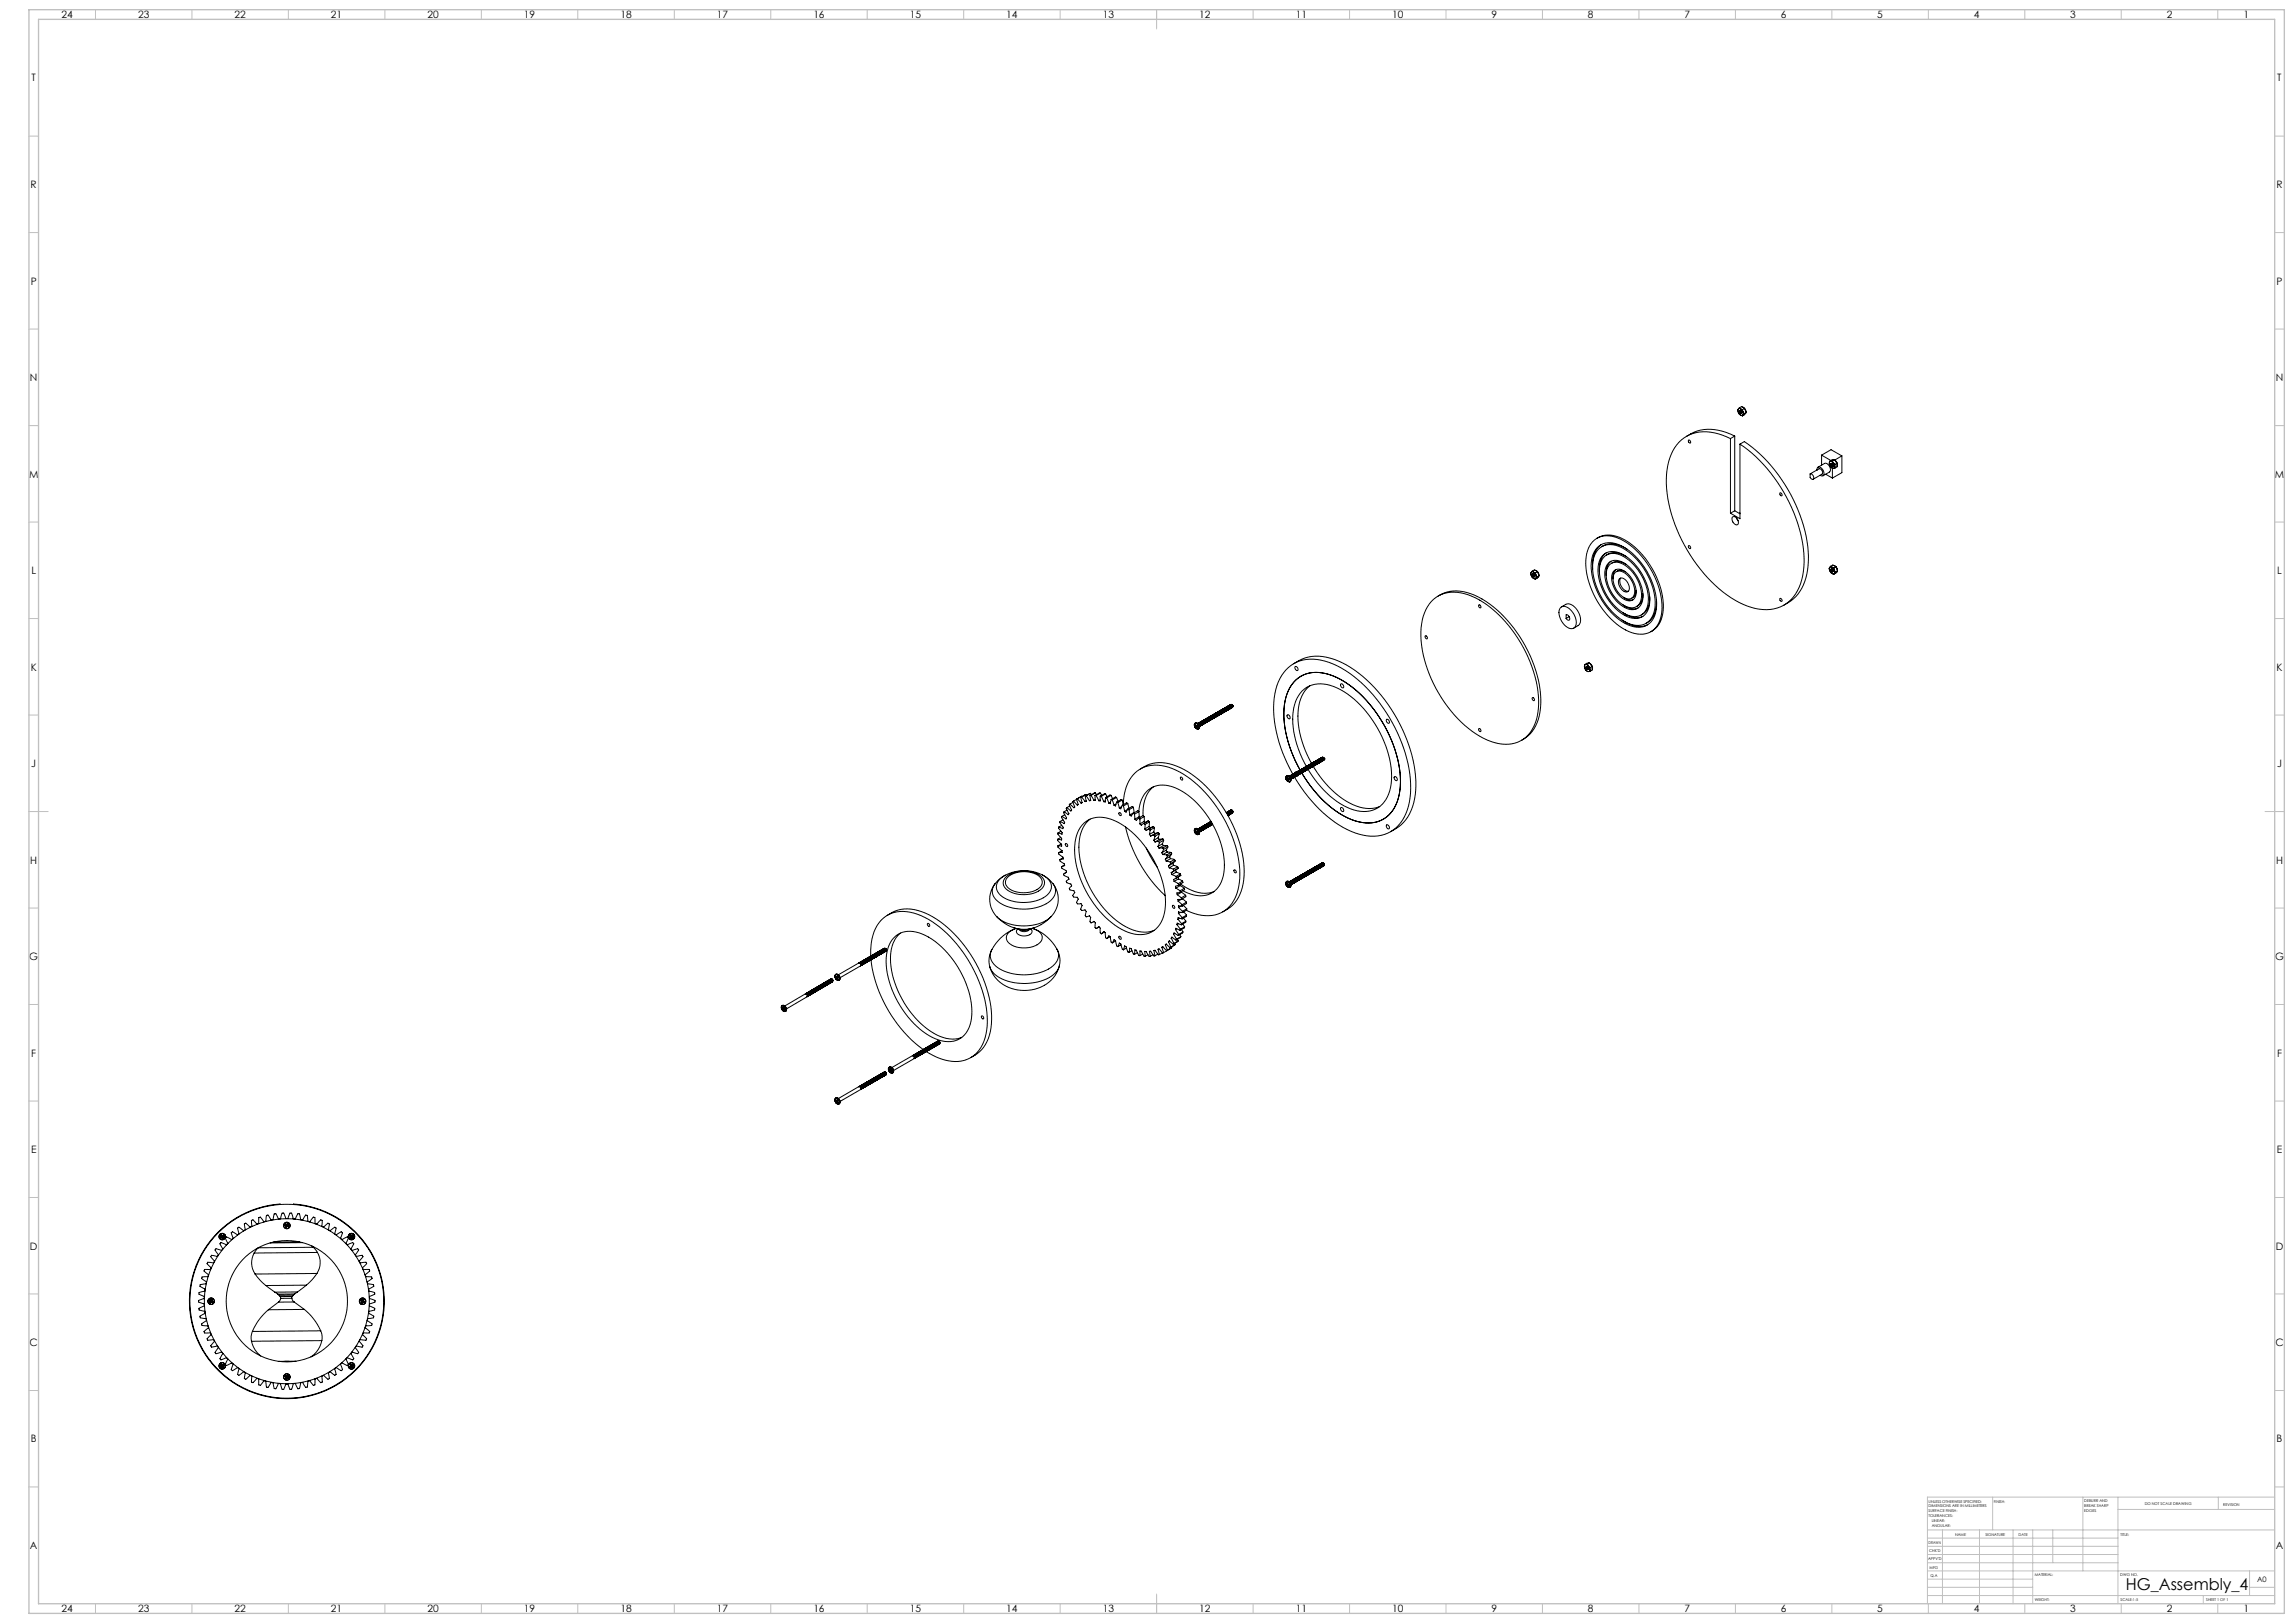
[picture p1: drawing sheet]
<svg xmlns="http://www.w3.org/2000/svg" width="1189mm" height="841mm" viewBox="0 0 1189 841" stroke-linecap="round" stroke-linejoin="round" font-family="sans-serif">
<defs><g id="words">
<text font-size="8.5" x="1102" y="824">HG_Assembly_4</text>
<g font-size="5.3">
<text x="32" y="9">24</text>
<text x="72" y="9">23</text>
<text x="122" y="9">22</text>
<text x="172" y="9">21</text>
<text x="222" y="9">20</text>
<text x="272" y="9">19</text>
<text x="322" y="9">18</text>
<text x="372" y="9">17</text>
<text x="422" y="9">16</text>
<text x="472" y="9">15</text>
<text x="522" y="9">14</text>
<text x="572" y="9">13</text>
<text x="622" y="9">12</text>
<text x="672" y="9">11</text>
<text x="722" y="9">10</text>
<text x="773" y="9">9</text>
<text x="823" y="9">8</text>
<text x="873" y="9">7</text>
<text x="923" y="9">6</text>
<text x="973" y="9">5</text>
<text x="1023" y="9">4</text>
<text x="1073" y="9">3</text>
<text x="1123" y="9">2</text>
<text x="1163" y="9">1</text>
<text x="16" y="42">T</text>
<text x="1180" y="42">T</text>
<text x="16" y="97">R</text>
<text x="1180" y="97">R</text>
<text x="16" y="148">P</text>
<text x="1180" y="148">P</text>
<text x="16" y="198">N</text>
<text x="1180" y="198">N</text>
<text x="15" y="247">M</text>
<text x="1179" y="247">M</text>
<text x="16" y="298">L</text>
<text x="1180" y="298">L</text>
<text x="16" y="347">K</text>
<text x="1180" y="347">K</text>
<text x="16" y="398">J</text>
<text x="1180" y="398">J</text>
<text x="16" y="448">H</text>
<text x="1180" y="448">H</text>
<text x="15" y="497">G</text>
<text x="1179" y="497">G</text>
<text x="16" y="548">F</text>
<text x="1180" y="548">F</text>
<text x="16" y="597">E</text>
<text x="1180" y="597">E</text>
<text x="16" y="648">D</text>
<text x="1180" y="648">D</text>
<text x="15" y="698">C</text>
<text x="1179" y="698">C</text>
<text x="16" y="747">B</text>
<text x="1180" y="747">B</text>
<text x="16" y="803">A</text>
<text x="1180" y="803">A</text>
<text x="32" y="835">24</text>
<text x="72" y="835">23</text>
<text x="122" y="835">22</text>
<text x="172" y="835">21</text>
<text x="222" y="835">20</text>
<text x="272" y="835">19</text>
<text x="322" y="835">18</text>
<text x="372" y="835">17</text>
<text x="422" y="835">16</text>
<text x="472" y="835">15</text>
<text x="522" y="835">14</text>
<text x="572" y="835">13</text>
<text x="622" y="835">12</text>
<text x="672" y="835">11</text>
<text x="722" y="835">10</text>
<text x="773" y="835">9</text>
<text x="823" y="835">8</text>
<text x="873" y="835">7</text>
<text x="923" y="835">6</text>
<text x="973" y="835">5</text>
<text x="1023" y="835">4</text>
<text x="1073" y="835">3</text>
<text x="1123" y="835">2</text>
<text x="1163" y="835">1</text>
</g>
<text font-size="3.9" x="1170" y="820">A0</text>
<g font-size="2">
<text x="1000" y="779">UNLESS OTHERWISE SPECIFIED:</text>
<text x="1033" y="779">FINISH:</text>
<text x="1080" y="778">DEBURR AND</text>
<text x="1112" y="780">DO NOT SCALE DRAWING</text>
<text x="1000" y="781">DIMENSIONS ARE IN MILLIMETERS</text>
<text x="1000" y="784">SURFACE FINISH:</text>
<text x="1080" y="781">BREAK SHARP</text>
<text x="1080" y="783">EDGES</text>
<text x="1152" y="780">REVISION</text>
<text x="1000" y="786">TOLERANCES:</text>
<text x="1001" y="789">LINEAR:</text>
<text x="1001" y="791">ANGULAR:</text>
<text x="1013" y="796">NAME</text>
<text x="1029" y="796">SIGNATURE</text>
<text x="1046" y="796">DATE</text>
<text x="1099" y="796">TITLE:</text>
<text x="1000" y="800">DRAWN</text>
<text x="999" y="808">APPV'D</text>
<text x="1000" y="804">CHK'D</text>
<text x="1000" y="813">MFG</text>
<text x="1001" y="817">Q.A</text>
<text x="1055" y="817">MATERIAL:</text>
<text x="1099" y="817">DWG NO.</text>
<text x="1055" y="830">WEIGHT:</text>
<text x="1099" y="830">SCALE:1:5</text>
<text x="1143" y="830">SHEET 1 OF 1</text>
</g>
</g></defs>
<g fill="none" stroke="#c0c0c0" stroke-width=".52">
<path d="M49 5v5M99 5v5M149 5v5M199 5v5M249 5v5M299 5v5M349 5v5M399 5v5M449 5v5M499 5v5M549 5v5M599 5v10"/>
<path d="M649 5v5M699 5v5M749 5v5M799 5v5M849 5v5M899 5v5M949 5v5M999 5v5M1049 5v5M1099 5v5M1149 5v5M15 71h5"/>
<path d="M1179 71h5M15 121h5M1179 121h5M15 171h5M1179 171h5M15 221h5M1179 221h5M15 271h5M1179 271h5M15 321h5M1179 321h5M15 371h5"/>
<path d="M1179 371h5M15 421h10M1174 421h10M15 471h5M1179 471h5M15 521h5M1179 521h5M15 571h5M1179 571h5M15 621h5M1179 621h5M15 671h5"/>
<path d="M1179 671h5M15 721h5M1179 721h5M15 771h5M1033 776v17M1080 776v38M1098 776v55M1150 776v6M1179 771h5M1179 776h-180v55M999 793h180M999 797h99"/>
<path d="M1007 793v38M1026 793v38M1043 793v38M1054 793v38M1064 793v17M1098 782h81M999 810h99M999 806h99M999 801h99M999 818h55M999 814h180M1166 814v13"/>
<path d="M49 831v5M99 831v5M149 831v5M199 831v5M249 831v5M299 831v5M349 831v5M399 831v5M449 831v5M499 831v5M549 831v5M599 826v10"/>
<path d="M649 831v5M699 831v5M749 831v5M799 831v5M849 831v5M899 831v5M949 831v5M999 827h180M999 823h55M999 831v5M1049 831v5M1099 831v5"/>
<path d="M1142 827v4M1149 831v5M1166 823h13"/>
</g>
<path d="M15 5h1169v831h-1169zM20 10h1159v821h-1159z" fill="none" stroke="#c0c0c0" stroke-width=".7"/>
<g fill="none" stroke="#000" stroke-width=".52">
<path d="M901 214l1 1M901 212v2M901 211l1 1M901 211h2l1 1M901 211v1M902 213l1 1M902 213v1M902 213h.1M902 213a.7 .7 0 0 0-1 0 .7 .7 0 0 0 1 1M902 214h.1M902 214h1M902 212h-1"/>
<path d="M902 212l1 1M902 212h1M902 215l1 1M902 213l1 1zM903 211l1 1 1 1M903 212v1M903 213l1 1M903 213v2M903 215h-1M903 215v1M904 214l-1 1M904 212l1 2"/>
<path d="M904 212h-1M905 212v2M905 214h.1M905 214l-2 2M905 214h-1M875 228l1 1v1l-1-1zM897 227a22 22 0 0 0-27 2 34 34 0 0 0-6 29 79 79 0 0 0 37 54 22 22 0 0 0 27-1 34 34 0 0 0 6-29 81 81 0 0 0-32-52M897 227v39M899 226a23 23 0 0 0-25 0M899 226l-2 1M899 226v39M902 230l2-1a79 79 0 0 1 33 62 24 24 0 0 1-12 23"/>
<path d="M902 230v39l-5-3M944 236v5M944 236l5 3M944 236l5-3 6 3M948 239v1M949 239l-1 1M949 239l1 1M949 239h-1M950 239h-1M950 239v1M950 238l-2 1M950 238h1"/>
<path d="M950 238h.1M950 240l1 1M950 240l1 2M951 238l1 2M951 238l-1 1M951 238a2.5 2.5 0 0 1 1 3M951 239l1 1M955 236v9l-5 3M955 236l-4 2M923 255l1 1v1l-1-1zM938 246a1.6 1.6 0 0 1 2 1 1.6 1.6 0 0 1-1 1l-1-1zM942 244l1-1a1.9 1.9 0 0 1 1 3l-4 2"/>
<path d="M942 244l-4 2M942 244h.1M942 244a1.4 1.4 0 0 1 1-2 1.4 1.4 0 0 1 1 1 1.9 1.9 0 0 1 2 2 1.9 1.9 0 0 1-2 2l-1-1M942 242l4-2a3 3 0 0 1 2 5l-3 2M946 246l4 2M948 240l1 2M949 242l1 1M949 240a.7 .7 0 0 1 1 0 .7 .7 0 0 1 0 1M949 240v1M949 240l1 2M949 241h1M949 240l1 1"/>
<path d="M949 240h.1M949 241h.1M949 240h1M949 241v-1l1 1M950 240v1M950 243v5M950 241h.1M951 242l-1 1M951 242v1M951 241v1M951 243h-1M952 240v2l-1 1"/>
<path d="M952 240l-1 1M952 241h.1M828 279a14 14 0 0 1 16 2 42 42 0 0 1 18 37 12 12 0 0 1-6 9M898 268a2.5 2.5 0 0 1 3 1 2.5 2.5 0 0 1-1 3 3 3 0 0 1-2-4zM899 265l-2 1M899 265l3 1M900 268l1 2M902 266h.1M794 298l1 2M794 297v1M794 296h1M794 296l1-1 2 1"/>
<path d="M794 296v1M794 298l1 1M794 298h.1M795 297l-1 1M795 297v2M795 297v1M795 297l-1 1 1 1M795 299h.1M795 297h.1M795 296l-1 1M795 296l1 2M795 296l1 1"/>
<path d="M795 300h1M795 297v1zM795 298v1M796 296h1l1 2M796 297v1M796 298l1 1M796 298v2M796 300h-1M796 300h.1M797 299l-1 1M797 296l1 2M797 296l-1 1"/>
<path d="M797 297l1 1M797 299h.1M798 299h-1M798 298l-1 1M826 281a13 13 0 0 1 16-1 42 42 0 0 1 19 38 11 11 0 0 1-17 9 42 42 0 0 1-22-40l2-4zM828 284a12 12 0 0 1 15 0 36 36 0 0 1 15 33 9 9 0 0 1-14 7 36 36 0 0 1-19-34l1-3zM828 285a11 11 0 0 1 15 0 34 34 0 0 1 14 32 9 9 0 0 1-15 5 34 34 0 0 1-16-33zM830 282a13 13 0 0 0-5 13M830 283a11 11 0 0 1 13 2M831 288a10 10 0 0 1 13 1 27 27 0 0 1 10 27 8 8 0 0 1-12 3 28 28 0 0 1-13-28zM832 288a11 11 0 0 1 14 3 25 25 0 0 1 8 24 7 7 0 0 1-12 3 26 26 0 0 1-13-26zM833 286a11 11 0 0 0-4 11"/>
<path d="M833 288a9 9 0 0 1 10 0M834 292a9 9 0 0 1 12 3 18 18 0 0 1 4 19 7 7 0 0 1-10-1 19 19 0 0 1-7-20zM834 293a7 7 0 0 1 10 2 17 17 0 0 1 6 18 6 6 0 0 1-10 0 17 17 0 0 1-6-19zM835 291a8 8 0 0 0-2 7M835 292a6 6 0 0 1 8 0M837 296a6 6 0 0 1 7 2 10 10 0 0 1 3 13 8 8 0 0 1-10-5 9 9 0 0 1 0-10zM837 297a7 7 0 0 1 9 4 6 6 0 0 1-1 9 10 10 0 0 1-8-13zM838 295l-2 2v3M838 296l2-1 3 1M840 300a4 4 0 0 1 4 2 4 4 0 0 1-1 5 5 5 0 0 1-3-7zM840 300a5 5 0 0 0 4 6M875 283h1v1h-1z"/>
<path d="M948 296l2 1M948 294v2M949 293l1 1M949 293h1l2 1M949 293l-1 1M949 295v1M949 295l1 1M949 295h1M949 296h1M949 295l1 1-1-1M949 295h.1M950 294h-2"/>
<path d="M950 294l1 1M950 294h.1M950 297v1M950 295v1M950 295h.1M950 295h-1l1 1M950 296h.1M950 293a2.5 2.5 0 0 1 2 3M951 295v1M951 297h-1M951 295v2M951 297l-1 1"/>
<path d="M951 296v1M952 294v2M952 294h-2M952 295h.1M952 296v1M952 296l-2 2M952 296h-1M742 312a19 19 0 0 1 23-2 66 66 0 0 1 32 57 18 18 0 0 1-15 19 36 36 0 0 1-26-14 66 66 0 0 1-19-47 23 23 0 0 1 5-13zM745 309a21 21 0 0 1 23 1 67 67 0 0 1 30 57 20 20 0 0 1-9 17M809 315a6 6 0 0 1 8 5 3 3 0 0 1 0 4 3 3 0 0 1-4 1 8 8 0 0 1-4-10zM809 314l3-1a7 7 0 0 1 7 9l-1 2-2 1M812 319a1.6 1.6 0 0 1 1 1 1.6 1.6 0 0 1 0 1l-1-1z"/>
<path d="M813 320h-1M841 317a11 11 0 0 0 11 2M841 313a8 8 0 0 0 8 2M842 310l2 1h3M848 306a4 4 0 0 1-2 4M852 308a7 7 0 0 1-4 6M855 309a9 9 0 0 1-4 10M859 311a12 12 0 0 1-6 12M923 310l1 1v1l-1-1zM739 329l1 1v1l-1-1zM841 321a13 13 0 0 0 13 3M671 344a24 24 0 0 1 27 1 77 77 0 0 1 36 64 23 23 0 0 1-13 22"/>
<path d="M671 344a26 26 0 0 0-11 25 73 73 0 0 0 10 32M671 344a26 26 0 0 1 26 3 78 78 0 0 1 34 64 22 22 0 0 1-15 22 34 34 0 0 1-28-10 79 79 0 0 1-17-20M671 345a1.1 1.1 0 0 1 2 1 1 1 0 0 1-1 1l-1-1zM679 355a22 22 0 0 0-6 23 56 56 0 0 0 7 18M695 354a1 1 0 0 1 1 1 1 1 0 0 1 0 1l-1-1zM821 345l1 2M821 344v1M821 344h1M822 347l1 1M822 344l-1 1M822 344l1 1M822 346l1-1v1"/>
<path d="M822 346h.1M822 346l1 1M822 346l1 1v-1M822 345l1 1M822 345v1M822 345l1 2M823 346h.1M823 344h-1M823 344v1M823 346v-1v1M823 347h.1M823 344h.1"/>
<path d="M823 344h-2M823 344h1M823 346v1M823 345l1 1M823 345l1 2M824 344l1 1M824 344h-1M824 344l1 1v2M824 347l-1 1M824 347v1M824 346v1M824 348h-1"/>
<path d="M825 345v2l-1 1M825 345l-1 1M825 346h.1M619 375a1.5 1.5 0 0 1 2 1 1.5 1.5 0 0 1-1 2l-1-2zM619 377l1 1h1M619 375v1M619 376v1M619 377h1M619 375v2M619 375a2 2 0 0 1 2 3M619 376h.1M620 377h.1"/>
<path d="M620 375h-1M620 375h1M620 375v1M620 375a1.9 1.9 0 0 1 1 3M620 376h-1M620 376h.1M620 376h1l-1 1M620 376l-1 1M620 376v1M620 376h1M621 376h.1M621 376l-1 1"/>
<path d="M621 375l1 1M621 375h1M621 375h.1M621 375l1 1-1 2M622 376h.1M622 375v1M622 374l1 1M622 374h.1M622 375h.1M622 375h1M622 374l2 1M623 374h.1"/>
<path d="M623 375h.1M623 374l1 1M623 374h1M623 375l-1 1M623 375v1M623 376h.1M623 374v1M623 373l1 1M623 373h.1M624 375h-1M624 375h.1M624 373l1 1"/>
<path d="M624 373h.1M624 374v1M624 374h.1M624 373h2M624 374v1v-1M624 373h1M625 374h.1M625 373h1M625 374l-1 1M625 374v1M625 375h.1M625 373v1"/>
<path d="M625 373h.1M625 372h.1M625 372l1 1M625 373l1 1M625 372l2 1M626 373l-1 1M626 373h.1M626 373v1M626 374h.1M626 372l1 1M626 372h.1M626 372h1"/>
<path d="M626 372h2M627 372h1M627 373l-1 1M627 373h.1M627 374h.1M627 373v1M627 372v1M627 371h.1M627 371l1 1M627 372h-1l1 1M627 372h.1M628 372l-1 1"/>
<path d="M628 371l1 1M628 372h.1M628 371h.1M628 373h.1M628 372v1M628 371h1M628 372l-1-1 1 1M628 371v1M629 371h1M629 372h-1M629 372h.1M629 370h.1"/>
<path d="M629 371v1M629 370l1 1M629 371h.1M629 370l2 1M629 371h-1h1M629 371v1v-1M630 371h.1M630 370h1M630 370h.1M630 371l-1 1M630 372h.1M630 371v1"/>
<path d="M630 370v1M630 370l1 1M630 369l1 1M630 369h.1M630 369l2 1M631 371h-1M631 371h.1M631 370v1M631 369h.1M631 369l1 1M631 370v1v-1M631 370h.1"/>
<path d="M631 370h1M631 369h2M632 370h.1M632 369h1M632 369h.1M632 370l-1 1M632 370v1M632 371h.1M632 369v1M632 368h.1M632 369l1 1M632 368l1 1"/>
<path d="M632 368l2 1M633 369l-1 1M633 369h.1M633 368h.1M633 368l1 1M633 370h.1M633 369v1M633 368h1M633 369l-1-1 1 1M633 368h2M634 368h1M634 369l-1 1"/>
<path d="M634 370h.1M634 369h.1M634 369v1M634 368v1M634 367l1 1M634 367h.1M634 368h.1M634 367l2 1M635 368l-1 1M635 368h-1M635 368h.1M635 367l1 1"/>
<path d="M635 367h.1M635 367h1M635 368v1M635 369h.1M635 367v1M635 366h.1M635 366l1 1M636 367h1M636 368h-1M636 368h.1M636 367v1M636 366l1 1"/>
<path d="M636 366h.1M636 367h.1M636 366h2M637 367h.1M637 366h1M637 366h.1M637 367l-1 1M637 368h.1M637 367v1M637 366v1M637 365v1M637 365h.1"/>
<path d="M637 366l1 1M637 365l1 1M638 365l1 1M638 366l-1 1M638 366v1M638 366h.1M638 367h.1M638 365h.1M638 365h1M638 366h1M639 365v1M639 365h.1"/>
<path d="M639 366l-1 1M639 366v1M639 366h.1M667 371a1 1 0 0 1 1 0 1 1 0 0 1 0 1zM719 373a1 1 0 0 1 1 0 1.1 1.1 0 0 1-1 2v-1zM794 362h1v1h-1zM591 398a21 21 0 0 1 25 2 66 66 0 0 1 29 56 19 19 0 0 1-11 17M672 400h.1M672 400l1 1v1v-1zM672 400h1v1v-1zM673 400h.1M673 400h1v1"/>
<path d="M673 399v1M673 399l1 1v1M673 399h.1M674 399h-1M674 399v1v1M674 399h.1M674 399l1 1-1 1M674 399l1 1v1M674 399a52 52 0 0 1-7-39 16 16 0 0 1 24-10 65 65 0 0 1 34 45 29 29 0 0 1-5 27 19 19 0 0 1-23 1 60 60 0 0 1-22-22M674 399a52 52 0 0 1-7-40 16 16 0 0 1 22-9 61 61 0 0 1 34 39 37 37 0 0 1-1 31 17 17 0 0 1-22 4 57 57 0 0 1-25-23M674 399h1v1M675 399h-1"/>
<path d="M675 399h1v1M675 399h.1M675 398v1M675 398l1 1v1M675 398h.1M675 398l1 1v1v-1zM676 398h-1M676 398v1v1M676 398h.1M676 398h1v1M676 400h.1M677 397l-1 1"/>
<path d="M677 397v1l1 1zM677 397h.1M677 399h.1M677 397l1 1v1M677 397a43 43 0 0 1-5-34 14 14 0 0 1 21-7 55 55 0 0 1 28 50 15 15 0 0 1-23 12 49 49 0 0 1-20-19M677 397l1 1M678 397h.1M678 397h1v1M678 399h.1M678 397h1v1v-1zM678 396v1M678 396l1 1v1"/>
<path d="M678 398h.1M678 396h.1M679 396h-1M679 396l1 1-1 1M679 396h.1M679 398h.1M679 396l1 1v1M679 396l1 1M679 396h1v1v-1zM680 396h.1M680 396h1v1M680 398h.1"/>
<path d="M680 395v1M680 395l1 1v1M680 395h.1M680 397h.1M681 395h-1M681 395v2M681 395h.1M681 395l1 1-1 1M681 397h.1M681 397a43 43 0 0 0 27 22h3l4-1M681 395l1 1M681 395h1v1z"/>
<path d="M681 395h1v1v-1zM682 394l-1 1M682 394l1 1v1M682 396h.1M682 394h.1M682 394v1M683 394h-1M683 394h.1M683 394l1 1zM683 396h.1M683 394h1v1M684 393l-1 1"/>
<path d="M684 395h.1M684 393l1 1v1zM684 393h.1M684 393l1 2zM684 393l1 1v1M684 393l1 1M685 393h.1M685 393h1v1M685 395h.1M685 392v1M685 392l1 2M685 392h.1"/>
<path d="M685 392l1 1M685 394h.1M686 394h.1M686 392v1M686 392h.1M686 393v1M686 393h.1M553 419l1 3-2-1M553 420l-1 1M554 418l-1 1M555 417h-1l1 3-2-1M556 416l-1 1"/>
<path d="M556 415l1 3v1l-2-2M558 414l1 3h-1l-2-2M558 414l-2 1M558 414h.1M558 414l2 2M560 413l1 3h-1M561 413h-1M561 413l1 2M561 413l-3 1M561 413h.1M561 416h-1M562 412l1 3h-1"/>
<path d="M563 412h.1M563 412l-3 1M563 412l-2 1M563 412h-1M563 412l2 3M563 415h-1M565 412v3M565 411l1 1M565 411l-3 1M565 411l-2 1M565 415h.1M565 412h.1"/>
<path d="M565 412l2 3M568 412v3h-1M568 412h.1M568 414l-1 1M568 411v1M568 411l-3 1M568 412l2 3M570 415h.1M570 413v2M570 413h1M570 411l1 1M570 411l-2 1"/>
<path d="M571 413l1 2M573 415h-1M573 413v3l-1-1M573 413h1M573 411l1 2M573 411l-3 2M573 411l-2 2M574 413l1 3M576 416h-1M576 412l1 2M576 412l-3 1M576 412l-2 1"/>
<path d="M576 414l-1 2M576 414v1M576 415l1 2M578 417h-1M579 413v2M579 413h-1l-2 1M579 413l-3 2M579 416l-1 2-1-1M579 416h.1M579 416l1 3M581 418l-1 1M582 415v2"/>
<path d="M582 415l-1-1-2 2M582 415l-3 1M582 417l-1 2h-1M582 417v1M582 417a19 19 0 0 1 13-20 31 31 0 0 1 26 10 65 65 0 0 1 21 50 17 17 0 0 1-25 16l-2-1M582 418l1 2M584 419l-1 1M585 416v3M585 416h-1l-2 1M585 416l-3 2M585 419l-1 2-1-1M585 419v1"/>
<path d="M585 420l1 2M587 418l1 3M587 418l-2 1M587 418l-2 2M598 408a17 17 0 0 0-6 15M612 403h1v1h-1zM638 420h-1M638 420v1M638 420l1 1h-1M638 420h.1M638 420h1v1M638 420h1v1v-1z"/>
<path d="M638 420l1 1M667 404l1 1M667 404l-1-1a1.5 1.5 0 0 1 2 0 1.5 1.5 0 0 1 0 2M667 404h.1M667 403h.1M667 402a2 2 0 0 1 2 3M667 403v1M667 402l-1 1 1 1M667 402l2 1M667 402a1.9 1.9 0 0 1 2 1 1.9 1.9 0 0 1 0 2M667 404h1M668 404h.1"/>
<path d="M668 404h-1M668 404v1M668 405h.1M669 402h-1M669 402v1v1M669 405h-1M669 403h.1M669 403v1v1M669 402h.1M669 402l1 1M669 402h1v1M669 404v-1l-1-1 1 1v1"/>
<path d="M669 404h.1M669 402h1v1v-1zM670 401l-1 1M670 401h.1M670 401v1l1 1zM670 403h.1M670 401l1 1v1M670 401l1 1M671 401v1M671 401h-1M671 403h.1M671 401h.1"/>
<path d="M671 401h1v1v-1zM671 401h1v1M671 400v1M671 400l1 1v1M671 402h.1M671 400h.1M672 400l-1 1M672 400l1 1-1 1M672 400l1 1v1M672 402h.1M673 402h.1M673 402h-1"/>
<path d="M674 401h.1M675 400h.1M695 418a1 1 0 0 1 1 1 1 1 0 0 1 0 1l-1-1zM723 402a1 1 0 0 1 1 1 1 1 0 0 1-1 1v-1zM548 435l2 2a.8 .8 0 0 1 0 1 .8 .8 0 0 1-1 0h-1M548 438v1l2 2M548 432l2 3h-2M549 429l1 3h-2M549 426l2 3h-2M550 434l-2 1M550 431l-2 1M550 437l-2 1"/>
<path d="M550 428l-1 1M550 423v1l2 2v1l-3-1M551 425l-2 1M552 421h-1l2 3-3-1M552 422l-2 1M552 437l1 1v1l-1-1zM562 426a16 16 0 0 1 19 1 51 51 0 0 1 23 44 13 13 0 0 1-21 11 50 50 0 0 1-26-46l2-6zM565 424a22 22 0 0 0-5 23 50 50 0 0 0 27 35 15 15 0 0 0 11 0M583 428a71 71 0 0 0 21 36M587 421l-1 2v-1M587 421l1 1M588 421h.1"/>
<path d="M588 421l-2 1M588 422v2M590 424l-1 1-1-1M590 424h1M590 421v2M590 421v-1l-3 1M590 421a13 13 0 0 1 7-13 13 13 0 0 1 14 1 47 47 0 0 1 23 43 13 13 0 0 1-18 11l-3-1M590 421l-2 1M590 423l1 1M590 423l-2 1M591 424v3M592 423h1"/>
<path d="M592 423l-2 1M593 427l-1 1-1-1M593 427h1M593 423v3M593 426h1M593 423l-2 1M593 426l-2 1M593 430h1h2M594 427l-1 3M594 439l6 10M595 425l1 1M595 425l-2 2"/>
<path d="M596 430h.1M596 428v1M596 428l-3 2M596 432v1M596 426v2M596 426l-2 1M596 430v2M598 428v1M598 428l-4 2M598 428l-2 2M598 431l1 1M598 431l-2 1"/>
<path d="M598 435l1 1M598 433h-2M598 433h1M598 429v2M598 429l-2 1M599 433l-1 2M599 432l-3 1M600 439l1 1M600 434l1 1M600 434l-2 1M600 431l1 1M600 431l-1 1"/>
<path d="M600 431l-2 2M600 436h-1M600 436l1 1M601 432l-1 2M601 432l-2 1M601 435l-2 1M601 437l-1 2M602 437l1 1M602 437l-2 2M603 439l-2 1M603 439v1M603 435h.1"/>
<path d="M603 435h-2M603 435l-3 1M603 438l-2 2M603 435l-1 2M603 435l-2 2M605 438v1M605 438h-2M605 438l-2 1M605 439l-1 2M605 439l-2 1M619 431h.1M619 431a.9 .9 0 0 1 0-1 1 1 0 0 1 2 0 1.2 1.2 0 0 1 0 1 1.2 1.2 0 0 1-1 1l-1-1"/>
<path d="M619 431l1 1h1M619 430v1M619 431h1M620 429l-1 2M620 431h.1M620 430h-1M620 431v1M620 429a2 2 0 0 1 1 3M620 430v1M620 429h-1M620 429h.1M620 431h-1"/>
<path d="M620 432h.1M620 429a1.9 1.9 0 0 1 1 3M620 431h1h-1M620 431h1M621 431h.1M621 431l-1 1M621 431h-1M621 430h1v1M621 430h.1M621 429v1M621 429l1 1v1M621 429h.1"/>
<path d="M622 429h-1M622 429h.1M622 429v1l1 1zM622 431h.1M622 429l1 1v1v-1zM622 429l1 1M622 429h1v1M623 429h-1M623 429h1v1M623 429h.1M623 428v1M623 428h.1"/>
<path d="M623 428l1 1v1zM623 430h.1M623 428l1 1v1M624 428h-1M624 428v1v1M624 428h.1M624 430h.1M624 428l1 1M624 428h1v1M625 427l-1 1M625 429h.1M625 427v1l1 1z"/>
<path d="M625 427h.1M625 427l1 1v1M625 427l1 1M626 427v1M626 427h-1M626 427h.1M626 427h1v1M626 429h.1M626 427h1v1v-1zM626 426v1M626 426l1 1v1M626 426h.1"/>
<path d="M626 428h.1M627 426h-1M627 426l1 1-1 1M627 428h.1M627 426h.1M627 426l1 1v1M627 426l1 1M627 426h1M628 426h-1M628 428h.1M628 427h.1M629 427h.1"/>
<path d="M636 421l1 1-1 1M636 421h.1M636 421l1 1v-1h-1M636 421h1v1M636 423h.1M637 420v1M637 420l1 1v1M637 420h.1M637 422h.1M638 422h.1M638 421h.1M719 427a1 1 0 0 1 1 1 1 1 0 0 1-1 1v-1z"/>
<path d="M516 458a14 14 0 0 0 5 21l5 2M521 454l-5 4M521 455a15 15 0 0 1 20 0 5 5 0 0 1-4 7 15 15 0 0 1-17-3v-2zM522 455a13 13 0 0 1 18 0 5 5 0 0 1-5 7 12 12 0 0 1-14-4v-2zM540 453l6 5M540 453a21 21 0 0 0-19 1M540 453a6 6 0 0 1 5 6 6 6 0 0 1-4 6 21 21 0 0 1-23-2 6 6 0 0 1 3-9M546 458a13 13 0 0 1-1 17M546 458a7 7 0 0 1-4 10 24 24 0 0 1-26-2 6 6 0 0 1 0-8M549 442a2.3 2.3 0 0 0 2 2v1h-2M549 445a2.4 2.4 0 0 0 3 3v1h-2M550 449a2.3 2.3 0 0 0 3 2v1"/>
<path d="M550 441l1 1h-2M550 441l-1 1M551 445h-2M552 448l-2 1M553 452a1.1 1.1 0 0 0-2 1 1.1 1.1 0 0 0 2 1l1 2M553 452h-1M554 456a1.3 1.3 0 0 0-1 1 1.3 1.3 0 0 0 1 1 1.1 1.1 0 0 1 1 1 1.1 1.1 0 0 1-1 1 1.3 1.3 0 0 0 1 1 1.3 1.3 0 0 0 1 1 1.4 1.4 0 0 1 1 1 1.4 1.4 0 0 1-1 1 1.5 1.5 0 0 0 2 1 1.6 1.6 0 0 1 0 3 1.4 1.4 0 0 0 2 0 1.8 1.8 0 0 1 0 3 1.3 1.3 0 0 0 1 1 1.3 1.3 0 0 0 1-1 1.9 1.9 0 0 1 0 3 1.2 1.2 0 0 0 2 1 1.2 1.2 0 0 0 1 0 2.1 2.1 0 0 1 0 3l2-1M554 456h.1M602 442l1 1M603 443h2M603 440l-1 2M604 445v1"/>
<path d="M604 441l1 1M604 441l-2 1M604 446l3 1M605 443v1M605 442h2M605 442l-2 1M605 444l-1 1M606 449v1M606 450h2M606 444l1 1M606 444l-2 1M607 447h.1"/>
<path d="M607 445h2M607 445l-3 1M607 447l-1 2M607 442h.1M607 442l-2 1M607 452v1M607 442l-1 2M607 442l-2 2M607 453l3 1M608 447v1M608 447l-2 2M608 450v1"/>
<path d="M608 448l2 1M608 448l-2 2M608 451l-1 1M609 457l2 1M609 445v1M609 445l-2 2M609 446l-1 1M609 446l-2 1M609 451l1 1M610 454v1l-2 1 1 1M610 452l2 1M610 452l-3 1"/>
<path d="M610 449l1 1M610 449l-2 1M611 454v1M611 458v1M611 450l-4 2M611 450l-3 1M611 455l2 2M611 455l-2 2M611 459h-2v1M612 458v1M612 459l2 1M612 459l-3 1"/>
<path d="M612 453v1M612 453l-2 1M612 458a18 18 0 0 0 17 4M612 454h-1M612 454l-3 1M613 457l-2 2M613 457l-2 1M640 451h1v1h-1zM666 458a1.5 1.5 0 0 1 2 0 1.5 1.5 0 0 1 1 2h-1l-1-1M666 458h1M667 458v1M667 459v1h2"/>
<path d="M667 458h.1M667 457v1M667 459h.1M667 457a2 2 0 0 1 2 3M667 457l-1 1M667 457h.1M667 457l2 1v2M667 459l1 1M667 458l1 1M668 459h.1M668 459h-1M668 459v1"/>
<path d="M668 458h.1M668 458h-1M668 458l-1 1M668 458v1M668 457l1 1M668 457h1M668 457h.1M668 457h2M669 457h.1M669 457h1M669 460h.1M669 457v1"/>
<path d="M669 458h.1M669 457l1 1M669 456l1 1M669 456h.1M669 456l2 1M670 457v1M670 457l-1 1v-1M670 457h.1M670 458h.1M670 456l1 1M670 456h.1M670 456h1"/>
<path d="M670 457h1M670 456h2M670 458h1M671 457v1M671 457h-1M671 456v1M671 456h1M671 456h.1M671 457h.1M671 455h.1M671 455l1 1M671 455l2 1"/>
<path d="M672 456l-1 1M672 456h.1M672 456v1M672 457h.1M672 455l1 1M672 455h.1M672 455h1M672 455h2M672 456h1M673 456l-1 1M673 454h.1M673 455v1"/>
<path d="M673 454l1 1M673 456h.1M673 456h-1M673 455h.1M673 455h1M674 454h1M674 455l-1 1M674 456h.1M674 455v1M674 455h.1M674 454h.1M674 454v1"/>
<path d="M674 453h.1M674 454l1 1M674 453l1 1M674 454h2M675 454v1M675 453l1 1M675 453h.1M675 454l-1 1M675 454h.1M675 454h-1h1M675 455h.1M675 453h1"/>
<path d="M675 454h1M675 453h2M676 454l-1 1M676 455h.1M676 454v1M676 454h.1M676 453h.1M676 453v1M676 453h1M676 452v1M676 452h.1M676 452l1 1"/>
<path d="M676 452l2 1M677 453h.1M677 452l1 1M677 452h-1M677 453l-1 1M677 453v1M677 454h.1M677 452h.1M677 452h1M677 453v1v-1M678 453l-1 1M678 454h.1"/>
<path d="M678 453v1M678 453h.1M678 452h1M678 452h.1M678 452v1M678 451l1 1M678 451h.1M678 452v1v-1M678 451l2 1M679 451h1M679 452l-1 1M679 453h.1"/>
<path d="M679 452h.1M679 452v1M679 451h.1M679 451l1 1M679 451h2M680 452h-1M680 451v1M680 450h.1M680 450l1 1M680 452h.1M680 451h.1M680 451h1"/>
<path d="M681 450h1M681 451l-1 1M681 451h.1M681 452h.1M681 451v1M681 450h.1M681 450v1M681 451l-1-1 1 1M681 449h.1M681 450l1 1M681 449l1 1M681 449l2 1"/>
<path d="M682 450v1M682 449l1 1M682 449h.1M682 450l-1 1M682 451h.1M682 450h.1M682 449h1M682 450h1M683 449h1M683 450l-1 1M683 450v1M683 450h.1"/>
<path d="M683 451h.1M683 449v1M683 449h.1M683 448l1 1M683 448h.1M683 449l1 1M683 448l2 1M684 449h.1M684 448l1 1M684 448h.1M684 449l-1 1M684 450h.1"/>
<path d="M684 449v1M684 448h1M685 449l-1 1M685 450h.1M685 449v1M685 449h.1M685 448h1M685 447h.1M685 448v1M685 447l1 1M685 448h.1M686 449h.1"/>
<path d="M686 448l-1 1M686 448h.1M686 447h.1M686 448v1v-1M686 448v1M686 447v1M460 474a21 21 0 0 1 23 1 66 66 0 0 1 31 56 19 19 0 0 1-11 17M481 478l1 1v1h-1zM517 475a23 23 0 0 0 28 0l-4 3-5 3M567 477l1 1a2 2 0 0 0 0 3l2-1M567 477v1M608 469l1 1v1l-1-1z"/>
<path d="M609 460l3 2M610 479v-1l2 1M610 479l2 3M610 464l2 1M611 476l1 3M611 467l2 2M611 467l2-1 2 1M611 473l2 2M611 479h-1M611 470l2 2M611 476h.1M612 462h.1"/>
<path d="M612 462l-2 1v1M612 473h-1M612 469l-1 1M612 465v1M612 479h.1M612 466h-1v1M612 462l3 2M612 462l-2 2M613 476h-2M613 469h.1M613 475v1M613 469h-2v1"/>
<path d="M613 473l-2-1v1M613 472v1M613 479l1 1M613 469l2 2M613 476l2 1M613 473l2 1M614 460v1l-2 1M614 460l-2 2M615 464v1l-3 1M615 464l-3 1M615 477v1l-3 1M615 477l-3 2"/>
<path d="M615 467v1l-2 1M615 467l-2 2M615 474v1l-2 1M615 474l-2 1M615 471v1l-2 1M615 471l-2 1M445 499l-10 6M445 499h1v1M445 499l1 1v1l-11 6M445 499h1l1 1M446 499h1v1l-1-1zM446 499h1v1v-1z"/>
<path d="M446 499l1 1M446 498l1 1v1M446 498h1l1 2M447 498h1v1M447 500h.1M448 498l1 1M448 500h-1M448 500h.1M448 498h1v1M448 497l1 1v1M448 499h.1M448 497h1l1 1"/>
<path d="M449 497h1v1M449 499h-1M449 499h.1M449 499v-1l-1-1h1v2M449 497h1l1 1M450 497l1 1M450 498l-1 1M450 498h.1M450 496l1 1v1v-1zM450 496h1v1v-1zM450 496h1l1 1M450 498v-1h-1h1v1"/>
<path d="M451 498h-1M451 498h.1M451 496h1v1M451 496h1v1v-1zM451 497v1M451 495a21 21 0 0 1 11-22 26 26 0 0 1 25 7 67 67 0 0 1 25 52 17 17 0 0 1-15 18 27 27 0 0 1-17-5M451 495l1 1 1 1M451 497a69 69 0 0 0 28 47M452 497h-1M452 497h.1M452 495h1v1M452 497v-1h-1h1v1"/>
<path d="M452 495h1l1 1M453 495h1v1l-1-1zM453 497h-1M453 497h.1M453 495h1v1v-1zM453 496v1M453 496h.1M453 494l1 1v1M453 496v-1h-1h1v1M453 494h1l1 1M454 496h-1M454 496h.1"/>
<path d="M454 494h1v1M454 494h1v1v-1zM455 494l1 1M455 495l-1 1M455 495h.1M455 493l1 1v1M455 493h1v2M455 493h1l1 1M456 495l-1-1h-1h1v1M456 495h-1M456 493h1v1v-1zM456 495h.1"/>
<path d="M456 493h1v1M456 492l1 1 1 1M457 492v1l1 1M457 494h-1M457 494h.1M457 492h1v2M457 492h1l1 1M458 492h1v1M458 494h-1M458 494h.1M458 492l1-1v1M458 491l1 1"/>
<path d="M458 493v-1h-1h1v1M458 493h.1M459 493h-1M459 493h.1M459 491v1M459 491h.1M459 492h.1M459 492v1M463 486a14 14 0 0 1 18 0 48 48 0 0 1 23 42 12 12 0 0 1-19 10 47 47 0 0 1-26-43l2-5zM467 483a19 19 0 0 0-5 20 47 47 0 0 0 27 35h5h5M526 481a20 20 0 0 0-13 18v2M529 482h2h2"/>
<path d="M534 481a4 4 0 0 1-6 0M534 481a2.1 2.1 0 0 1 1 3 2.1 2.1 0 0 1-3 1 4 4 0 0 1-5-3l1-1M535 481a5 5 0 0 1 5 7 13 13 0 0 1-18-1 5 5 0 0 1 5-6M536 481a23 23 0 0 1 12 11M536 481l-5 1-5-1M536 481a17 17 0 0 1-10 0M548 492l1 5v4M548 492a8 8 0 0 1-6 11 26 26 0 0 1-27-3 6 6 0 0 1-1-8M570 480a2.4 2.4 0 0 1 0 3l1 1M570 480l-2 1M571 484a1.1 1.1 0 0 1 2-1 1 1 0 0 1 0 2l1 1M572 483l-1 1"/>
<path d="M574 486a1 1 0 0 1 1-1 1.1 1.1 0 0 1 1 2v2M575 485l-1 1M576 489l1-1a.9 .9 0 0 1 1-1 .9 .9 0 0 1 0 1l1 3M578 488l-2 1M579 491l1-1a.9 .9 0 0 1 0-1 .9 .9 0 0 1 1 1l1 2M581 490l-2 1M582 492l1-2h1l1 4M584 491l-2 1M585 494l1-3v1l1 2 1 1M587 493l-2 1M588 495v-3h1l1 3h1M590 494l-2 1"/>
<path d="M591 495v-2h1l1 3h1M592 494l-1 1M594 496l-1-3h1l2 3M595 495l-1 1M598 495l-2 1M599 495h-1l-2-2v3M600 494l-1 1M601 495h-1l-1-3-1 1 1 2M602 491h1l2 2M602 491l1 3M603 494l-2 1M603 494l-2-2h-1l1 3"/>
<path d="M603 491h-1M603 494h.1M604 490v-1l3 2M604 490l1 2v1M605 489l-1 1M605 492l-2 2M606 488l2 1M606 488l1 3M606 488h.1M607 491h.1M607 486l3 1M607 486l1 3"/>
<path d="M607 491l-2 2M608 486h-1M608 484l1-1 2 2M608 484l2 3M608 489h.1M609 489h.1M609 484h-1M609 489l-2 2M609 482v-1l3 1M609 482l2 2M610 487h.1M610 481l-1 1"/>
<path d="M610 487l1 1M611 488l-3 1M611 484v1M611 484l1 1M612 482h.1M612 485l-2 2M612 482l1 1M613 483l-2 2M613 483l-2 1M614 480l-2 2M417 515h1v2l-10 6M417 515l-10 6"/>
<path d="M417 515h1M418 515h1M418 515v1zM418 515h.1M419 515v1M419 515h.1M419 515h-1h1M419 515v1v-1M419 514h1M419 515l-1-1 1 1M419 515l1 1M420 514h.1"/>
<path d="M420 514h-1v1M420 514v2M420 514h1M420 514v1M420 514h-1h1M420 513l1 1M420 513h1M420 514l1 1-1-1M421 514v1v-1M421 514v1M421 514h.1M421 514l-1-1 1 1"/>
<path d="M421 513h1M421 513v2M421 513h.1M421 513l1 2M422 513h-1M422 513v1M422 513h.1M422 513h-1h1M422 512l1 1M422 512h1M422 513l1 1-1-1M422 513l1 1"/>
<path d="M423 512h.1M423 512h1M423 513v1M423 513h.1M423 512v2M423 512v1M424 512v1l-1-1M424 512h.1M424 511v1M424 511h1M424 512v1v-1M424 512v1"/>
<path d="M424 512h-1h1M424 512l1 1M425 511h1M425 511v2M425 511h.1M425 511h-1h1M425 511v1M426 511v1M426 511h.1M426 510h1M426 510h-1l1 1M426 510v2"/>
<path d="M426 510h.1M427 510h.1M427 510h-1M427 510v2l-1-2M427 510v1v-1M427 510v1M427 509h1M427 510l1 1M428 509h.1M428 509h1M428 510h-1M428 510v1"/>
<path d="M428 510h.1M428 509h-1l1 1M428 509v2M428 509l1 2-1-2M429 509v1l-1-1M429 509v1M429 509h.1M429 508v1M429 508l1 1M429 509h-1h1M429 508h1M429 509l1 1"/>
<path d="M430 508h.1M430 509v1M430 508v2M430 508v1M430 508h-1h1M430 508l1 1M431 508v1M431 508h.1M431 508h-1h1M431 507h-1l1 1M431 507l1 2M431 507h.1"/>
<path d="M431 507l1 1M432 508h.1M433 506h.1M433 505a1.6 1.6 0 0 1 2 1 1.6 1.6 0 0 1-1 2l-1-1zM433 506v1M433 505v2M433 507h.1M433 505a2.1 2.1 0 0 1 2 3M433 507l2 1M433 505a2 2 0 0 1 2 3M433 505h.1M434 507h.1"/>
<path d="M434 506v1M434 506h.1M434 506h-1M434 507h-1M434 507v1M434 506l-1 1M435 508h.1M446 500h.1M549 501a19 19 0 0 1-33 5l-3-5M549 501a17 17 0 0 1-16 9 21 21 0 0 1-19-8l-1-1M405 523l1 1M405 523v-1a1.5 1.5 0 0 1 2 0 1.5 1.5 0 0 1 0 2h-1"/>
<path d="M405 522h.1M405 522v1M405 523h.1M405 521v2M405 521a2 2 0 0 1 2 3M405 522h1M406 521l1 1M406 521h-1M406 522l-1 1M406 524h1M406 522h.1M406 523v1"/>
<path d="M406 523h.1M406 522v1M406 523l1 1M406 523h-1M407 524h.1M407 522l1 1-1 1M485 540h1M486 540h.1M486 540h1M486 539l1 1M486 539l1 1v-1M486 540l1 1-1-1"/>
<path d="M487 540h-1M487 540v1v-1M487 540h.1M487 540v1M451 560h1v1M451 560h1l1 1-1-1zM452 559l1 1v1M452 559h1v1M452 559h1v1v-1zM452 559h1l1 1M453 559h1v1v-1zM453 558l1 1v1"/>
<path d="M453 558l1 1 1 1M454 558h1v1M454 560h.1M454 558h1l1 1-1-1zM454 560h1M455 558h1v1v-1zM455 560h.1M455 559l-1-1 1 2M455 559v1M455 559h.1M456 557l1 1M456 559h-1"/>
<path d="M456 559h.1M456 557h1v1M456 559v-1l-1-1 1 1v1M456 557h1l1 1-1-1zM456 558v-1h-1h1v2M456 558v1M457 556l1 1v1v-1zM457 558h-1M457 558h.1M457 556h1v2M457 556h1v1M457 556h1l1 1"/>
<path d="M458 556l1 1M458 558h-1M458 558h.1M458 556h1v1v-1zM458 557v1M458 557h.1M459 555v1v1M459 557h-1M459 557h.1M459 555v1M459 556h.1M461 554v1"/>
<path d="M461 554h-1a1.4 1.4 0 0 1 2 0 1.4 1.4 0 0 1 0 2l-1-1M461 554h.1M461 553v1M461 555h.1M461 553a2 2 0 0 1 2 3M461 555l2 1M461 553h1l1 1v2M461 553h.1M461 554h1h-1M461 554h1v1M461 555h1M462 555h.1"/>
<path d="M462 555h-1M462 555v1M462 554h.1M462 554v1M462 554l-1 1M462 556h.1M463 556h.1M473 547h1M474 547v2M474 547h-1l-11 6M474 547h.1M474 549l-11 6"/>
<path d="M474 548v1zM474 547v1M474 547h1M474 546l1 1M474 546h1M474 547h-1h1M475 547v1l-1-1M475 547l-1-1 1 1M475 547h.1M475 547v1v-1M475 547v1M475 546h1"/>
<path d="M475 546l1 1-1 1M475 546h.1M475 546l1 2M476 546h-1M476 546v1M476 546h.1M476 545v1M476 546h1M476 546h-1h1M476 546l1 1-1-1M476 545h1M477 545h1"/>
<path d="M477 546v1l-1-1M477 546h.1M477 546v1M477 545h-1l1 1M477 545v2M477 545h.1M477 545h-1h1M477 545v1M478 545v1h-1M478 545h.1M478 545v1v-1M478 544h1"/>
<path d="M478 545v1M478 545l1 1M479 544h.1M479 544h-1v1M479 544v2M479 544v1M479 544v1v-1M479 543l1 1M480 544v1l-1-1M480 544h-1M480 544h-1h1M480 544v1"/>
<path d="M480 544h.1M480 543h1M480 544h1l-1 1M480 543v1M481 543h-1M481 543v2l-1-2M481 543h.1M481 543h1M481 543v1v-1M481 543v1M481 543h-1h1M481 542l1 1"/>
<path d="M481 542h1M481 543l1 1M482 542h.1M482 542h1M482 543v1M482 543h.1M482 543l-1-1 1 1M482 542v2v-1M482 542l1 2M482 544h.1M483 542v1M483 542h.1"/>
<path d="M483 541v1M483 541l1 1M483 542h-1h1M483 541h1M483 542l1 1-1-1M484 542v1l-1-1M484 542h.1M484 541v2v-1M484 541v2M484 541h.1M484 541h1M484 541v1"/>
<path d="M484 541l1 1M484 540l1 1M485 541h-1M485 541v1h-1M485 541v1M485 541h.1M485 540v1M485 541h-1h1M485 541v1v-1M485 541l1 1-1-1M485 541l1 1M486 540v2"/>
<path d="M486 540v1M433 569a1.5 1.5 0 0 1 2 1 1.5 1.5 0 0 1-1 2l-1-1zM433 570h.1M433 570v1M433 571h.1M433 569v2M433 569a2 2 0 0 1 2 3M433 571l2 1M433 569h.1M433 569l2 1v2M434 571h-1M434 571h.1"/>
<path d="M434 570v1M434 570h.1M434 570h-1M434 571v1M434 570l-1 1M434 572h.1M435 572h.1M445 563h1v1M445 563h1l1 1M446 563h1v1M446 563a.9 .9 0 0 1 1 0 .9 .9 0 0 1 0 1v-1zM446 564v-1h-1l-10 6"/>
<path d="M446 564l-11 7M446 564h.1M446 562l1 1 1 1-1-1zM447 562l1 2M447 564h-1M447 564h.1M447 562h1v1M448 562h1v1l-1-1zM448 562h1v1M448 564h-1M448 564h.1M448 561l1 1v1"/>
<path d="M448 563v1M448 563h.1M448 561h1v2M448 561h1l1 1M449 561l1 1M449 563h-1M449 563h.1M449 561h1v1v-1zM449 561h1l1 1M450 561h1v1M450 562l-1 1M450 562h.1"/>
<path d="M450 560l1 1v1M450 560h1v1v-1zM450 560h1l1 1-1-1zM451 562h-1M451 562h.1M451 561v1M451 561h.1M452 561h-1M452 561h.1M453 561h-1M453 561h.1M453 560v1"/>
<path d="M453 560h.1M454 560h-1M114 640h1M115 640h.1M115 640h-1M116 640h.1M145 624a50 50 0 0 0-39 77 50 50 0 0 0 86 0 50 50 0 0 0-40-77M148 635h.1M148 634v1M148 634h.1M148 636h.1M148 635v1"/>
<path d="M148 635h1M149 635h.1M149 636h.1M149 636h-1M149 634h.1M149 634v1M149 635v1M149 636h1M149 635h1M150 635h.1M150 635l-1 1M150 635v1"/>
<path d="M181 640h1M182 640h.1M182 640h-1M183 640h.1M114 641v1M114 641h1M114 641h.1M115 641h.1M115 641h-1M115 641l-1 1M115 640v1M115 641l1 1"/>
<path d="M116 640h-1M116 642h.1M116 641h.1M116 641v1M116 640v1M117 642v-1l2 1a1.1 1.1 0 0 0 1 0 1.1 1.1 0 0 0 0-2 1 1 0 0 1 0-1 1 1 0 0 1 2 0 1.1 1.1 0 0 0 1 1 1.1 1.1 0 0 0 0-2 1 1 0 0 1 0-2 1.1 1.1 0 0 1 2 1 1.1 1.1 0 0 0 2 0 1.1 1.1 0 0 0 0-1 1 1 0 0 1 0-2 1.1 1.1 0 0 1 2 1 1.1 1.1 0 0 0 1 1 1.1 1.1 0 0 0 0-2 1.1 1.1 0 0 1 1-2 1 1 0 0 1 1 1 1.1 1.1 0 0 0 2 1 1.1 1.1 0 0 0 0-2 1 1 0 0 1 1-1 1 1 0 0 1 1 1 1.1 1.1 0 0 0 1 1 1.1 1.1 0 0 0 1-2 1 1 0 0 1 0-1 1.1 1.1 0 0 1 2 1 1.1 1.1 0 0 0 1 1 1.1 1.1 0 0 0 1-2 1 1 0 0 1 1-1 1 1 0 0 1 1 1 1.1 1.1 0 0 0 1 2 1.1 1.1 0 0 0 1-2 1 1 0 0 1 1-1 1 1 0 0 1 1 1 1.1 1.1 0 0 0 1 1 1.1 1.1 0 0 0 1-1 1 1 0 0 1 1-1 1 1 0 0 1 1 1 1.1 1.1 0 0 0 0 2 1.4 1.4 0 0 0 2-2 1 1 0 0 1 1-1 1 1 0 0 1 1 1 1.1 1.1 0 0 0 0 2 1.1 1.1 0 0 0 2-1 1 1 0 0 1 1-1 1 1 0 0 1 0 1 1.1 1.1 0 0 0 1 2 1.1 1.1 0 0 0 1-1 1.1 1.1 0 0 1 2-1 1 1 0 0 1 0 1 1.1 1.1 0 0 0 1 2 1.1 1.1 0 0 0 1-1 1.1 1.1 0 0 1 2-1 1 1 0 0 1 0 2 1.1 1.1 0 0 0 0 2 1.1 1.1 0 0 0 2-1 1 1 0 0 1 1-1 1 1 0 0 1 0 2 1.1 1.1 0 0 0 1 1 1.1 1.1 0 0 0 1 0 1.1 1.1 0 0 1 2-1 1 1 0 0 1 0 2 1.1 1.1 0 0 0 0 2 1.1 1.1 0 0 0 2-1 1 1 0 0 1 1 0 1 1 0 0 1 0 1 1.1 1.1 0 0 0 0 2 1.1 1.1 0 0 0 2 0 1 1 0 0 1 1-1 1 1 0 0 1 0 2 1.1 1.1 0 0 0 0 2 1.1 1.1 0 0 0 1-1 1 1 0 0 1 2 0 1 1 0 0 1 0 2 1.1 1.1 0 0 0-1 2 1.1 1.1 0 0 0 2-1 1 1 0 0 1 2 0 1.1 1.1 0 0 1-1 2 1.1 1.1 0 0 0-1 2 1.1 1.1 0 0 0 2 0 1 1 0 0 1 2 0 1 1 0 0 1-1 1 1.1 1.1 0 0 0-1 2 1.1 1.1 0 0 0 2 0 1 1 0 0 1 2 0 1.1 1.1 0 0 1-1 2 1.1 1.1 0 0 0-1 1 1.1 1.1 0 0 0 2 1 1 1 0 0 1 1 0 1.1 1.1 0 0 1-1 2 1.1 1.1 0 0 0-1 1 1.1 1.1 0 0 0 2 1 1 1 0 0 1 2 0 1 1 0 0 1-1 1 1.4 1.4 0 0 0-2 2 1.1 1.1 0 0 0 2 0 1.1 1.1 0 0 1 2 1 1.1 1.1 0 0 1-2 1 1.1 1.1 0 0 0-1 2 1.1 1.1 0 0 0 2 0 1 1 0 0 1 1 1 1 1 0 0 1-1 1 1.1 1.1 0 0 0-2 1 1.1 1.1 0 0 0 2 1 1 1 0 0 1 1 1 1 1 0 0 1-1 1 1.1 1.1 0 0 0-2 1 1.1 1.1 0 0 0 2 1 1 1 0 0 1 1 1 1 1 0 0 1-1 1 1.1 1.1 0 0 0-2 1 1.1 1.1 0 0 0 1 1 1.1 1.1 0 0 1 2 1 1.1 1.1 0 0 1-2 1 1.1 1.1 0 0 0-2 1 1.1 1.1 0 0 0 2 1 1 1 0 0 1 1 1 1.1 1.1 0 0 1-2 1 1.1 1.1 0 0 0-2 1 1.1 1.1 0 0 0 1 1 1 1 0 0 1 1 1 1 1 0 0 1-1 1 1.1 1.1 0 0 0-2 0 1.1 1.1 0 0 0 1 2 1 1 0 0 1 1 1 1 1 0 0 1-2 0 1.1 1.1 0 0 0-2 1 1.1 1.1 0 0 0 1 1 1.1 1.1 0 0 1 1 2 1 1 0 0 1-2 0 1.1 1.1 0 0 0-2 0 1.1 1.1 0 0 0 1 2 1 1 0 0 1 1 1 1 1 0 0 1-2 0 1.1 1.1 0 0 0-2 0 1.1 1.1 0 0 0 1 2 1 1 0 0 1 0 1 1 1 0 0 1-2 0 1.1 1.1 0 0 0-1 0 1.1 1.1 0 0 0 0 2 1 1 0 0 1 0 1 1 1 0 0 1-1 0 1.1 1.1 0 0 0-2 0 1.1 1.1 0 0 0 0 1 1 1 0 0 1 0 2 1 1 0 0 1-1-1 1.1 1.1 0 0 0-2 0 1.1 1.1 0 0 0 0 2 1 1 0 0 1 0 1 1 1 0 0 1-2 0 1.2 1.2 0 0 0-2-1 1.2 1.2 0 0 0 1 2v1l-1 1-2-2h-1v3h-1l-2-2-1 1v3h-1l-1-3-1 1-1 3h-1l-1-3-1 1-1 3h-1l-1-3h-1l-1 3h-1l-1-3h-1l-1 3h-1l-1-3h-1l-1 3h-1v-3l-2-1-1 3h-1v-3l-1-1-2 3h-1v-3v-1h-1l-2 2h-1l1-3h-1l-3 2v-1v-3h-1l-2 2-1-1 1-3h-1l-2 1h-1l1-3-1-1-3 2v-1l1-3-1-1-2 2-1-1 1-3h-3h-1l2-3v-1l-3 1-1-1 2-2v-1h-3h-1l2-3h-3v-1l2-2v-1h-3v-1l2-2v-1h-3v-1l2-1v-2h-3v-1l3-1v-1l-3-1v-1l3-1v-1l-3-2 3-1v-1l-2-1v-1l3-1v-1l-3-2h1h3v-1l-2-2v-1h3v-1l-2-2 1-1h3v-1l-2-2 1-1 3 1v-1l-2-2 1-1 3 1v-1l-1-2 1-1 2 1 1-1zM132 649a10 10 0 0 0 0 11M155 644h-13M157 644h-17M162 646h.1M162 646l3 3M162 646l-26 1a4 4 0 0 0-4 2"/>
<path d="M164 660l-5 6M164 660h-32M165 649a10 10 0 0 1-1 11M165 649h-33M181 641v1M181 641h1M181 641h.1M182 641h.1M182 641h-1M182 641l-1 1M182 640v1M182 641l1 1"/>
<path d="M183 640h-1M183 641h.1M183 642h.1M183 641v1M183 640v1M108 674h1M109 674h.1M109 674h-1M109 675h.1M109 674v1M110 674h-1M110 674h.1"/>
<path d="M110 675h-1M110 675h.1M110 673v1M110 673h.1M110 674v1M132 660l6 6M138 666l4 4M139 679a30 30 0 0 0-8 11M142 670l2 1M144 671h1M144 675l-5 4M145 671v1"/>
<path d="M145 672v1M145 673l-1 2M151 673l1 2M151 673h-6M152 672l-1 1M152 672h-7M152 671h-7M152 671v1M152 675h-8M152 675l6 4M153 671h-9M153 671h-1"/>
<path d="M154 669l-12 1M154 669l-1 2M158 679a31 31 0 0 1 8 11M158 679h-19M159 666l-5 3M159 666h-21M187 674h.1M187 674h1M187 675h1M187 675h.1M187 674v1M188 674h.1"/>
<path d="M188 675h.1M188 675h-1M188 674v1M188 673v1M188 673h1M188 673h.1M188 674h1M188 675h1M189 674v1M189 674h.1M189 675h.1M189 673l-1 1"/>
<path d="M130 695l2 5 3 3M131 690l-1 2v3M166 690l1 5M166 690h-35M167 695l-2 4-4 4M167 695h-37M114 708v1M114 708h1M114 708h.1M114 707h1M115 708h.1M115 708h-1"/>
<path d="M115 708l-1 1M115 707h.1M115 707v1M115 707h-1M115 708l1 1M116 707h.1M116 707h-1M116 709h.1M116 708h.1M116 708v1M116 707v1M148 705h2"/>
<path d="M148 713h.1M148 714v1M148 713v1M148 714h.1M148 713h1M149 713h.1M149 714h.1M149 714h-1M149 714l-1 1M149 712v1M149 714h1M149 713v1"/>
<path d="M150 714h.1M150 714h-1M153 705h-8M181 708v1M181 708h1M181 708h.1M181 707h1M182 708h.1M182 708h-1M182 708l-1 1M182 707h.1M182 707v1"/>
<path d="M182 707h-1M182 708l1 1M183 707h.1M183 707h-1M183 708h.1M183 709h.1M183 708v1M183 707v1"/>
<circle cx="767" cy="314" r=".8"/>
<circle cx="767" cy="378" r=".8"/>
<circle cx="580" cy="422" r=".7"/>
<circle cx="580" cy="486" r=".7"/>
<circle cx="509" cy="527" r=".8"/>
<circle cx="149" cy="635" r="1.7"/>
<circle cx="149" cy="635" r="1.6"/>
<circle cx="115" cy="641" r="1.7"/>
<circle cx="115" cy="641" r="1.6"/>
<circle cx="182" cy="641" r="1.6"/>
<circle cx="182" cy="641" r="1.7"/>
<circle cx="109" cy="674" r="1.7"/>
<circle cx="109" cy="674" r="1.6"/>
<circle cx="149" cy="674" r="31"/>
<circle cx="149" cy="674" r="50"/>
<circle cx="149" cy="674" r="43"/>
<circle cx="188" cy="674" r="1.7"/>
<circle cx="188" cy="674" r="1.6"/>
<circle cx="115" cy="708" r="1.6"/>
<circle cx="149" cy="714" r="1.7"/>
<circle cx="149" cy="714" r="1.6"/>
<circle cx="182" cy="708" r="1.7"/>
<circle cx="182" cy="708" r="1.6"/>
</g>
<use href="#words"/>
</svg>
